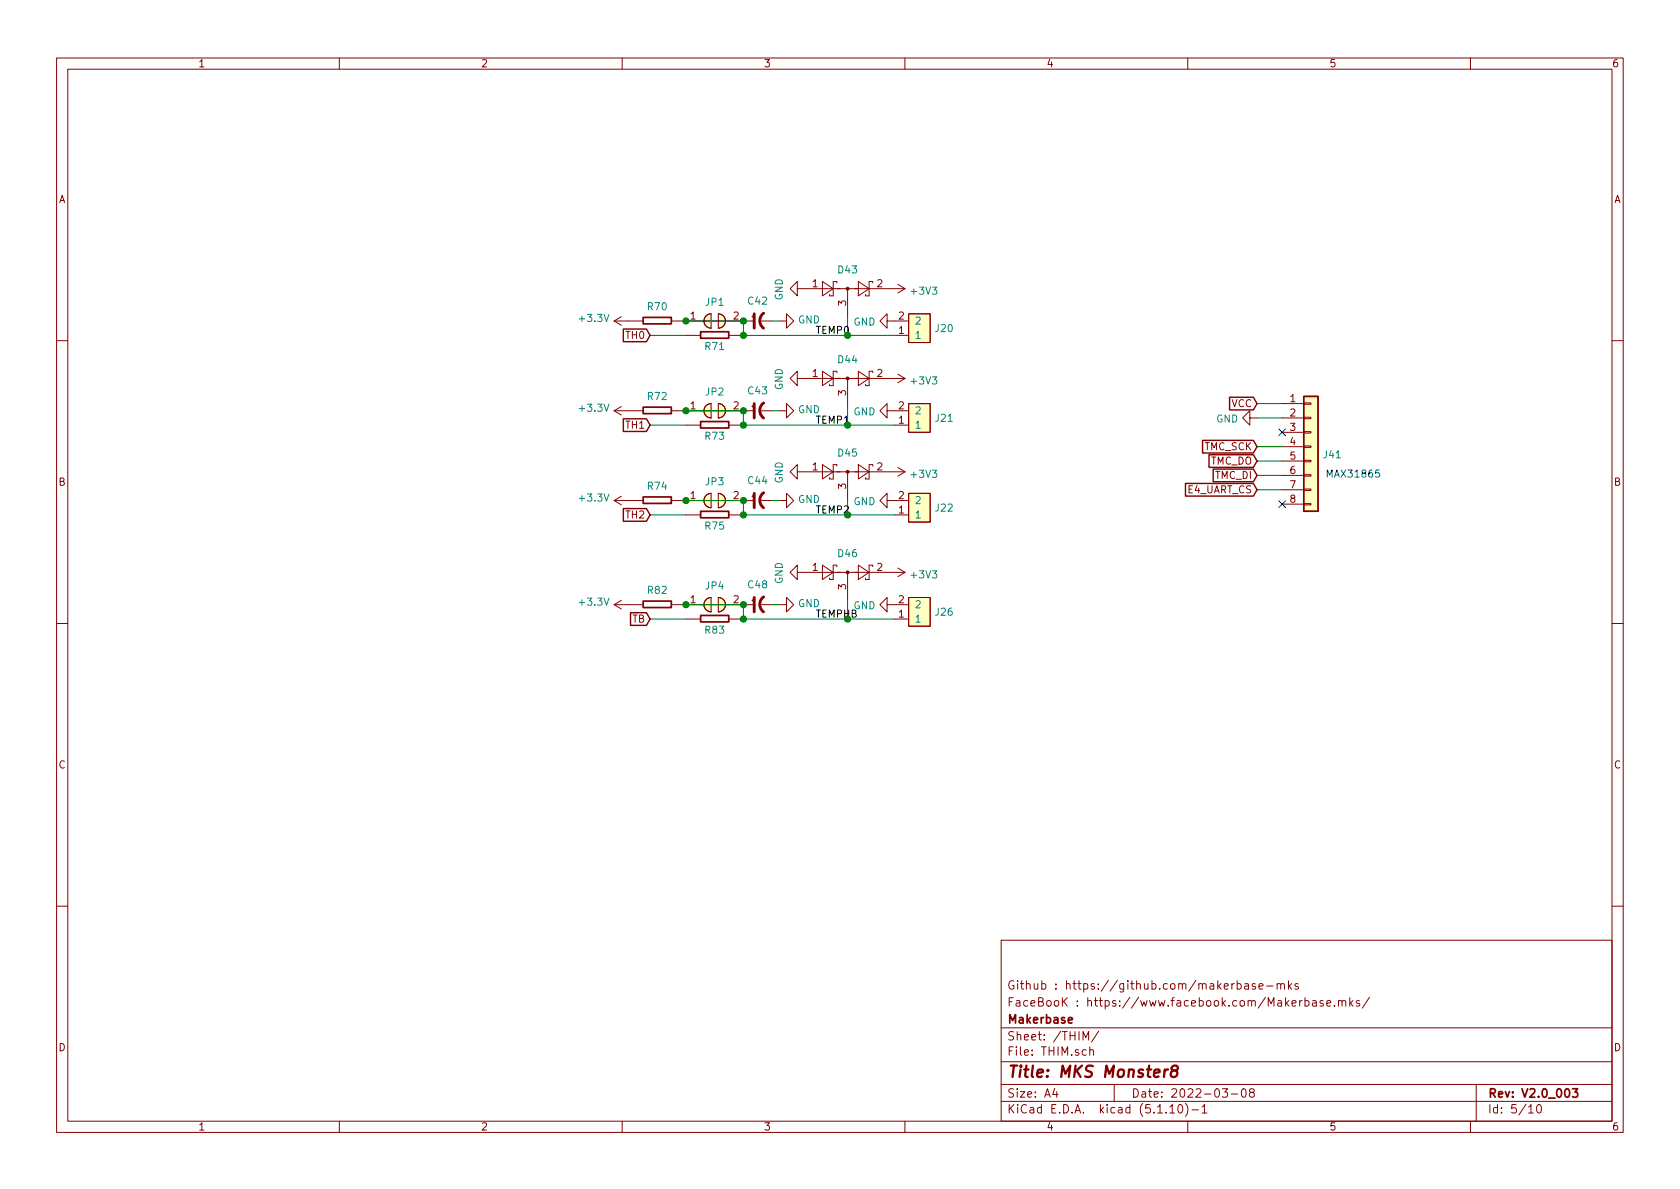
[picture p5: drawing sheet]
<svg xmlns="http://www.w3.org/2000/svg" width="297mm" height="210mm" viewBox="0 0 297 210" stroke-linecap="round" stroke-linejoin="round" font-family="sans-serif">
<defs><g id="words">
<text font-size="2.8" fill="#840000" x="178" y="190.5">Title: MKS Monster8</text>
<g font-size="2.1" fill="#840000">
<text x="178" y="178">FaceBooK : https://www.facebook.com/Makerbase.mks/</text>
<text x="178" y="175">Github : https://github.com/makerbase-mks</text>
<text x="178" y="184">Sheet: /THIM/</text>
<text x="178" y="181">Makerbase</text>
<text x="178" y="186.7">File: THIM.sch</text>
<text x="178" y="196.9">KiCad E.D.A. kicad (5.1.10)-1</text>
<text x="178" y="194.1">Size: A4</text>
<text x="200" y="194.1">Date: 2022-03-08</text>
<text x="263" y="194.1">Rev: V2.0_003</text>
<text x="263" y="196.9">Id: 5/10</text>
</g>
<g font-size="1.8" fill="#840000">
<text x="35" y="11.9">1</text>
<text x="85" y="11.9">2</text>
<text x="135" y="11.9">3</text>
<text x="185" y="11.9">4</text>
<text x="235" y="11.9">5</text>
<text x="285" y="11.9">6</text>
<text x="10.4" y="35.9">A</text>
<text x="285.4" y="35.9">A</text>
<text x="143.7" y="50.8">1</text>
<text x="155.1" y="50.8">2</text>
<text x="110.8" y="59.9">TH0</text>
<text x="122.1" y="56.5">1</text>
<text x="129.7" y="56.5">2</text>
<text x="149.6" y="54.1" transform="rotate(-90 149.6 54.1)">3</text>
<text x="158.9" y="59">1</text>
<text x="158.9" y="56.5">2</text>
<text x="143.7" y="66.7">1</text>
<text x="149.6" y="69.9" transform="rotate(-90 149.6 69.9)">3</text>
<text x="155.1" y="66.7">2</text>
<text x="228.1" y="71.1">1</text>
<text x="110.8" y="75.8">TH1</text>
<text x="122.1" y="72.4">1</text>
<text x="129.7" y="72.4">2</text>
<text x="158.9" y="74.9">1</text>
<text x="158.9" y="72.4">2</text>
<text x="217.7" y="72">VCC</text>
<text x="228.1" y="73.7">2</text>
<text x="228.1" y="76.2">3</text>
<text x="143.7" y="83.2">1</text>
<text x="155.1" y="83.2">2</text>
<text x="212.9" y="79.6">TMC_SCK</text>
<text x="214" y="82.2">TMC_DO</text>
<text x="228.1" y="78.7">4</text>
<text x="228.1" y="81.3">5</text>
<text x="228.1" y="83.8">6</text>
<text x="10.4" y="85.9">B</text>
<text x="122.1" y="88.3">1</text>
<text x="129.7" y="88.3">2</text>
<text x="149.6" y="86.5" transform="rotate(-90 149.6 86.5)">3</text>
<text x="158.9" y="88.3">2</text>
<text x="210" y="87.2">E4_UART_CS</text>
<text x="214.9" y="84.7">TMC_DI</text>
<text x="228.1" y="86.4">7</text>
<text x="228.1" y="88.9">8</text>
<text x="285.4" y="85.9">B</text>
<text x="110.8" y="91.7">TH2</text>
<text x="158.9" y="90.8">1</text>
<text x="143.7" y="101">1</text>
<text x="155.1" y="101">2</text>
<text x="122.1" y="106.7">1</text>
<text x="129.7" y="106.7">2</text>
<text x="149.6" y="104.2" transform="rotate(-90 149.6 104.2)">3</text>
<text x="158.9" y="106.7">2</text>
<text x="111.8" y="110.1">TB</text>
<text x="158.9" y="109.2">1</text>
<text x="10.4" y="135.9">C</text>
<text x="285.4" y="135.9">C</text>
<text x="10.4" y="185.9">D</text>
<text x="285.4" y="185.9">D</text>
<text x="35" y="199.9">1</text>
<text x="85" y="199.9">2</text>
<text x="135" y="199.9">3</text>
<text x="185" y="199.9">4</text>
<text x="235" y="199.9">5</text>
<text x="285" y="199.9">6</text>
</g>
<g font-size="1.8" fill="#008484">
<text x="132.3" y="53.9">C42</text>
<text x="138.4" y="53.1" transform="rotate(-90 138.4 53.1)">GND</text>
<text x="148.2" y="48.4">D43</text>
<text x="161.3" y="52.1">+3V3</text>
<text x="102.6" y="56.9">+3.3V</text>
<text x="114.6" y="54.9">R70</text>
<text x="124.8" y="54.1">JP1</text>
<text x="150.9" y="57.6">GND</text>
<text x="161.7" y="59.9">1</text>
<text x="161.7" y="57.4">2</text>
<text x="165.5" y="58.7">J20</text>
<text x="124.7" y="61.9">R71</text>
<text x="148.2" y="64.2">D44</text>
<text x="114.6" y="70.7">R72</text>
<text x="124.8" y="69.9">JP2</text>
<text x="132.3" y="69.7">C43</text>
<text x="138.4" y="69" transform="rotate(-90 138.4 69)">GND</text>
<text x="161.3" y="68">+3V3</text>
<text x="102.6" y="72.8">+3.3V</text>
<text x="124.7" y="77.8">R73</text>
<text x="150.9" y="73.5">GND</text>
<text x="161.7" y="75.8">1</text>
<text x="161.7" y="73.3">2</text>
<text x="165.5" y="74.6">J21</text>
<text x="215" y="74.7">GND</text>
<text x="148.2" y="80.7">D45</text>
<text x="234.1" y="81">J41</text>
<text x="102.6" y="88.7">+3.3V</text>
<text x="114.6" y="86.6">R74</text>
<text x="124.8" y="85.8">JP3</text>
<text x="132.3" y="85.6">C44</text>
<text x="138.4" y="85.5" transform="rotate(-90 138.4 85.5)">GND</text>
<text x="150.9" y="89.3">GND</text>
<text x="161.3" y="84.5">+3V3</text>
<text x="161.7" y="89.1">2</text>
<text x="124.7" y="93.6">R75</text>
<text x="161.7" y="91.7">1</text>
<text x="165.5" y="90.5">J22</text>
<text x="148.2" y="98.5">D46</text>
<text x="102.6" y="107.1">+3.3V</text>
<text x="114.6" y="105">R82</text>
<text x="124.8" y="104.2">JP4</text>
<text x="132.3" y="104">C48</text>
<text x="138.4" y="103.3" transform="rotate(-90 138.4 103.3)">GND</text>
<text x="150.9" y="107.7">GND</text>
<text x="161.3" y="102.3">+3V3</text>
<text x="161.7" y="107.6">2</text>
<text x="124.7" y="112.1">R83</text>
<text x="161.7" y="110.1">1</text>
<text x="165.5" y="108.9">J26</text>
</g>
<g font-size="1.8">
<text x="141.1" y="57.2">GND</text>
<text x="144.1" y="59">TEMP0</text>
<text x="141.1" y="73.1">GND</text>
<text x="144.1" y="74.9">TEMP1</text>
<text x="141.1" y="88.9">GND</text>
<text x="144.1" y="90.8">TEMP2</text>
<text x="141.1" y="107.4">GND</text>
<text x="144.1" y="109.2">TEMPHB</text>
</g>
<text font-size="1.8" fill="#0000c2" x="234.3" y="84.4">MAX31865</text>
<g font-size=".7" fill="#840000">
<text x="133.4" y="56.2" transform="rotate(-90 133.4 56.2)">+</text>
<text x="133.4" y="72.1" transform="rotate(-90 133.4 72.1)">+</text>
<text x="133.4" y="88" transform="rotate(-90 133.4 88)">+</text>
<text x="133.4" y="106.4" transform="rotate(-90 133.4 106.4)">+</text>
</g>
</g></defs>
<g fill="none" stroke="#840000" stroke-width=".18">
<path d="M10 10.3h277v189.9h-277zM12 12.2h273v186.1h-273zM60 10.3v1.9M110 10.3v1.9M160 10.3v1.9M210 10.3v1.9M260 10.3v1.9M108.6 56.8h5.1M108.6 56.8l1.3 .7M109.9 56l-1.3 .8M118.7 56.8h5.8M121.3 59.3h2.5"/>
<path d="M123.8 56.8h5.1zM124.7 56l.3-.3 .7-.2v2.5a1.28 1.28 0 0 1-1-2zM127 55.5a1.27 1.27 0 0 1 1.3 1.3 1.27 1.27 0 0 1-1.3 1.2zM128.3 56.8h5M128.9 59.3h2.5M134.6 56.8h1.9M137.8 56.8h1.3v-1.3l1.2 1.3-1.2 1.2v-1.2M141 51v-1.2l-1.3 1.2 1.3 1.3v-1.3h19M145.4 49.8l1.9 1.2-1.9 1.3zM148 50v-.2h-.7v2.5h-.6v-.2M149.9 51v5.1M151.8 49.8l1.9 1.2-1.9 1.3z"/>
<path d="M154.3 50v-.2h-.6v2.5h-.7v-.2M156.8 56.8v-1.3l-1.2 1.3 1.2 1.2v-1.2h3.9M158.1 59.3h2.6M158.7 50.3l1.3 .7M160 51l-1.3 .8M160.7 55.5h3.8v5.1h-3.8zM10 60.2h2M108.6 72.6h5.1M108.6 72.6l1.3 .8M109.9 71.9l-1.3 .7M118.7 72.6h5.8M121.3 75.2h2.5"/>
<path d="M123.8 72.6h5.1zM124.7 71.9l.3-.3 .7-.2v2.5a1.28 1.28 0 0 1-1-2zM127 71.4a1.27 1.27 0 0 1 1.3 1.2 1.27 1.27 0 0 1-1.3 1.3zM128.3 72.6h5M128.9 75.2h2.5M134.6 72.6h1.9M137.8 72.6h1.3v-1.2l1.2 1.2-1.2 1.3v-1.3M141 66.9v-1.2l-1.3 1.2 1.3 1.3v-1.3h19M145.4 65.7l1.9 1.2-1.9 1.3zM148 65.9v-.2h-.7v2.5h-.6v-.3M149.9 66.9v5.1M151.8 65.7l1.9 1.2-1.9 1.3z"/>
<path d="M154.3 65.9v-.2h-.6v2.5h-.7v-.3M156.8 72.6v-1.2l-1.2 1.2 1.2 1.3v-1.3h3.9M158.1 75.2h2.6M158.7 66.2l1.3 .7M160 66.9l-1.3 .8M160.7 71.4h3.8v5h-3.8zM221 73.9v-1.3l-1.3 1.3 1.3 1.3v-1.3h1.2M226.7 71.4h3.8M226.7 73.9h3.8M226.7 76.4h3.8M226.7 79h3.8M230.5 76.3h1.3v.3h-1.3z"/>
<path d="M230.5 73.8h1.3v.2h-1.3zM230.5 71.2h1.3v.3h-1.3zM230.5 78.9h1.3v.2h-1.3zM285 60.2h2M108.6 88.5h5.1M108.6 88.5l1.3 .8M109.9 87.8l-1.3 .7M118.7 88.5h5.8M121.3 91.1h2.5M123.8 88.5h5.1zM124.8 87.7l.5-.4 .4-.1v2.6a1.27 1.27 0 0 1-1.1-.8 1.27 1.27 0 0 1 .2-1.3zM127 87.2a1.27 1.27 0 0 1 1.3 1.3 1.27 1.27 0 0 1-1.3 1.3z"/>
<path d="M128.3 88.5h5M128.9 91.1h2.5M134.6 88.5h1.9M137.8 88.5h1.3v-1.3l1.2 1.3-1.2 1.3v-1.3M141 83.4v-1.2l-1.3 1.2 1.3 1.3v-1.3h19M145.4 82.2l1.9 1.2-1.9 1.3zM145.4 99.9l1.9 1.3-1.9 1.3zM148 82.4v-.2h-.7v2.5h-.6v-.3M149.9 83.4v5.1M151.8 82.2l1.9 1.2-1.9 1.3zM151.8 99.9l1.9 1.3-1.9 1.3zM154.3 82.4v-.2h-.6v2.5h-.7v-.3"/>
<path d="M156.8 88.5v-1.3l-1.2 1.3 1.2 1.3v-1.3h3.9M158.1 91.1h2.6M158.7 82.7l1.3 .7M160 83.4l-1.3 .8M160.7 87.2h3.8v5.1h-3.8zM226.7 81.5h3.8M226.7 84.1h3.8M226.7 86.6h3.8M226.7 89.1h3.8M230.5 83.9h1.3v.3h-1.3zM230.5 86.5h1.3v.2h-1.3zM230.5 89h1.3v.3h-1.3z"/>
<path d="M230.5 81.4h1.3v.3h-1.3zM10 110.3h2M108.6 106.9l1.3 .8M108.6 106.9h5.1M109.9 106.2l-1.3 .7M118.7 106.9h5.8M121.3 109.5h2.5M123.8 106.9h5.1zM124.7 106.2l.3-.3 .7-.2v2.5a1.28 1.28 0 0 1-1-2zM127 105.7a1.27 1.27 0 0 1 1.3 1.2 1.27 1.27 0 0 1-1.3 1.3zM128.3 106.9h5M128.9 109.5h2.5"/>
<path d="M134.6 106.9h1.9M137.8 106.9h1.3v-1.2l1.2 1.2-1.2 1.3v-1.3M141 101.2v-1.3l-1.3 1.3 1.3 1.3v-1.3h19M148 100.2v-.3h-.7v2.6h-.6v-.3M149.9 101.2v5.1M154.3 100.2v-.3h-.6v2.6h-.7v-.3M156.8 106.9v-1.2l-1.2 1.2 1.2 1.3v-1.3h3.9M158.1 109.5h2.6M158.7 100.5l1.3 .7M160 101.2l-1.3 .8M160.7 105.7h3.8v5h-3.8zM285 110.3h2"/>
<path d="M10 160.2h2M177 166.3h108v32h-108zM218.7 174l.5-.1 .3 .3-.1 .6-.2 .1-.5-.1M218.7 173.4v1.5M220.1 174h.6l.1 .9M220.8 174.3l-.6 .1-.2 .2 .1 .2 .1 .1 .6-.1M221.9 174l-.3-.1-.2 .2 .1 .3 .4 .1v.3h-.5M222.6 174.4l.7-.1-.1-.3-.4-.1-.2 .2 .1 .7h.5M224 174.4h1.1M225.8 174.1l.2-.2 .4 .1v.9M225.8 173.9v1M226.4 174.1a.36 .36 0 0 1 .4-.2 .36 .36 0 0 1 .3 .2v.8"/>
<path d="M227.8 173.4v1.5M227.9 174.4l.5 .5M228.4 173.9l-.6 .6M229.5 174l-.3-.1-.2 .2v.3l.5 .1v.3h-.5M230.7 177l.5-.1 .2 .3v.6l-.2 .1-.5-.1M230.7 176.4v1.5M232.1 177h.6v.9M232.7 177.3l-.5 .1-.2 .2 .1 .2 .1 .1 .5-.1M233.9 177l-.3-.1-.2 .2 .1 .3 .4 .1v.3h-.5M234.6 177.4l.7-.1-.1-.3-.4-.1-.2 .2v.7h.6M235.9 177.8v.1M236.7 177.1l.2-.2 .3 .1 .1 .9"/>
<path d="M236.7 176.9v1M237.3 177.1a.36 .36 0 0 1 .3-.2 .36 .36 0 0 1 .3 .2v.8M238.7 176.4v1.5M238.8 177.4l.4 .5M239.2 176.9l-.5 .6M240.4 177l-.4-.1-.2 .2 .1 .3 .5 .1v.3h-.6M242.1 176.3l-1.2 2M285 160.2h2M60 198.3v1.9M110 198.3v1.9M160 198.3v1.9M177 194.8h108"/>
<path d="M177 191.8h108M177 187.8h108M177 181.8h108M186.5 192.5l-.4 1h1M186.8 193v1M191.5 183.9v-1.5l.5 1.1 .5-1.1v1.5M192.7 185.7h.1a.37 .37 0 0 1 .5 .1v.8M192.7 185.1v1.5M194.3 182.3l-1.3 2M197 191.8v3M206.8 195.8l.5-.5v1.5M206.8 196.8h.9"/>
<path d="M208.5 195.4l.1-.1a.8 .8 0 0 1 .5 .8 .8 .8 0 0 1-.5 .7 1 1 0 0 1-.1-1.4zM209.6 195.1a1.71 1.71 0 0 1 0 2.3M210 198.3v1.9M210.7 196.3h1.2M212.5 195.8l.5-.5v1.5M212.5 196.8h.9M216.1 192.5h.9l-.4 .6 .4 .1v.7l-.2 .1-.7-.1M217.7 193.5h1.1M219.6 192.7l.4-.2a.94 .94 0 0 1 0 1.5 .82 .82 0 0 1-.4-1.3zM221.2 193.2l-.3-.3 .1-.2 .2-.2 .4 .1 .2 .2-.1 .2-.6 .2a.48 .48 0 0 0-.1 .7l.2 .1 .5-.1a.48 .48 0 0 0-.1-.7h-.1M260 198.3v1.9M261 191.8v6.5"/>
<path d="M270.3 195.8l.4-.5v1.5M270.3 196.8h.8M271.8 195.5l.4-.2a.94 .94 0 0 1 0 1.5 .79 .79 0 0 1-.4-1.3z"/>
</g>
<path d="M113.7 56.1h5v1.2h-5zM123.9 58.7h5v1.1h-5zM113.7 72h5v1.1h-5zM123.9 74.5h5v1.2h-5zM113.7 87.9h5v1.1h-5zM123.9 90.4h5v1.2h-5zM113.7 106.3h5v1.1h-5zM123.9 108.8h5v1.2h-5zM188.9 180.4l.7-.1-.1-.3-.4-.1-.2 .2 .1 .7h.5M278 192.5h.9l-.4 .6 .4 .1v.7l-.2 .1-.7-.1" fill="none" stroke="#840000" stroke-width=".3"/>
<path d="M206.5 189.1a.5 .5 0 0 0-.6 .4M207.5 189.3l-.3-.2a.46 .46 0 0 1 .4-.7l.5 .1 .2 .4a.69 .69 0 0 1-.8 .4 .65 .65 0 0 0-.4 1 .65 .65 0 0 0 .9 0 .65 .65 0 0 0 0-.9l-.2-.1" fill="none" stroke="#840000" stroke-width=".41"/>
<path d="M133.3 55.5v2.5M135 55.4a1.63 1.63 0 0 0 0 2.6M133.3 71.4v2.5M135 71.3a1.63 1.63 0 0 0 0 2.6M133.3 87.2v2.6M135 87.1a1.63 1.63 0 0 0 0 2.7M133.3 105.7v2.5M135 105.6a1.63 1.63 0 0 0 0 2.6" fill="none" stroke="#840000" stroke-width=".51"/>
<g fill="#840000" stroke="#840000" stroke-width=".18">
<circle cx="149.9" cy="83.4" r=".25"/>
<circle cx="149.9" cy="66.9" r=".25"/>
<circle cx="149.9" cy="51" r=".25"/>
<circle cx="149.9" cy="101.2" r=".25"/>
</g>
<g fill="#ffffc2" stroke="#ffffc2" stroke-width=".18">
<path d="M160.7 87.2h3.8v5.1h-3.8z"/>
<path d="M160.7 105.7h3.8v5h-3.8z"/>
<path d="M124.7 56l.3-.3 .7-.2v2.5a1.28 1.28 0 0 1-1-2z"/>
<path d="M127 55.5a1.27 1.27 0 0 1 1.3 1.3 1.27 1.27 0 0 1-1.3 1.2z"/>
<path d="M124.7 71.9l.3-.3 .7-.2v2.5a1.28 1.28 0 0 1-1-2z"/>
<path d="M127 71.4a1.27 1.27 0 0 1 1.3 1.2 1.27 1.27 0 0 1-1.3 1.3z"/>
<path d="M124.8 87.7l.5-.4 .4-.1v2.6a1.27 1.27 0 0 1-1.1-.8 1.27 1.27 0 0 1 .2-1.3z"/>
<path d="M127 87.2a1.27 1.27 0 0 1 1.3 1.3 1.27 1.27 0 0 1-1.3 1.3z"/>
<path d="M124.7 106.2l.3-.3 .7-.2v2.5a1.28 1.28 0 0 1-1-2z"/>
<path d="M127 105.7a1.27 1.27 0 0 1 1.3 1.2 1.27 1.27 0 0 1-1.3 1.3z"/>
<path d="M160.7 55.5h3.8v5.1h-3.8z"/>
<path d="M230.5 70.1h2.5v20.3h-2.5z"/>
<path d="M160.7 71.4h3.8v5h-3.8z"/>
</g>
<path d="M110.2 58.2h4.1l.6 1.1-.6 1.1h-4.1zM110.2 74.1h4.1l.6 1.1-.6 1.1h-4.1zM212.6 77.9h9l.6 1.1-.6 1.1h-9zM217.4 70.3h4.2l.6 1.1-.6 1.1h-4.2zM230.5 70.1h2.5v20.3h-2.5zM110.2 89.9h4.1l.6 1.2-.6 1.1h-4.1zM209.6 85.5h12l.6 1.1-.6 1.1h-12zM213.8 80.4h7.8l.6 1.1-.6 1.1h-7.8zM214.5 83h7.1l.6 1.1-.6 1.1h-7.1zM111.5 108.4h2.8l.6 1.1-.6 1.1h-2.8z" fill="none" stroke="#840000" stroke-width=".25"/>
<g fill="none" stroke="#008400" stroke-width=".18">
<path d="M114.9 59.3h6.4M121.3 56.8h10.1v2.5h26.7M136.5 56.8h1.3M149.9 56.1v3.2M114.9 75.2h6.4M121.3 72.6h10.1v2.6h26.7M136.5 72.6h1.3M149.9 72v3.2M222.2 71.4h4.5M222.2 79h4.5M222.2 73.9h4.5M114.9 91.1h6.4"/>
<path d="M121.3 88.5h10.1v2.6h26.7M136.5 88.5h1.3M149.9 88.5v2.6M222.2 86.6h4.5M222.2 84.1h4.5M222.2 81.5h4.5M114.9 109.5h6.4M121.3 106.9h10.1v2.6h26.7M136.5 106.9h1.3M149.9 106.3v3.2"/>
</g>
<path d="M243.9 83.1h-.6l-.1 .6 .5-.1 .2 .2v.3l-.2 .3-.5-.2" fill="none" stroke="#0000c2" stroke-width=".18"/>
<g fill="#008400" stroke="#008400" stroke-width=".25">
<circle cx="131.4" cy="59.3" r=".51"/>
<circle cx="131.4" cy="56.8" r=".51"/>
<circle cx="121.3" cy="56.8" r=".51"/>
<circle cx="149.9" cy="109.5" r=".51"/>
<circle cx="131.4" cy="75.2" r=".51"/>
<circle cx="131.4" cy="72.6" r=".51"/>
<circle cx="149.9" cy="91.1" r=".51"/>
<circle cx="131.4" cy="91.1" r=".51"/>
<circle cx="131.4" cy="88.5" r=".51"/>
<circle cx="149.9" cy="75.2" r=".51"/>
<circle cx="131.4" cy="109.5" r=".51"/>
<circle cx="149.9" cy="59.3" r=".51"/>
<circle cx="131.4" cy="106.9" r=".51"/>
<circle cx="121.3" cy="106.9" r=".51"/>
<circle cx="121.3" cy="88.5" r=".51"/>
<circle cx="121.3" cy="72.6" r=".51"/>
</g>
<path d="M226.1 75.8l1.2 1.3M227.3 75.8l-1.2 1.3M226.1 88.5l1.2 1.3M227.3 88.5l-1.2 1.3" fill="none" stroke="#000084" stroke-width=".18"/>
<use href="#words"/>
</svg>
